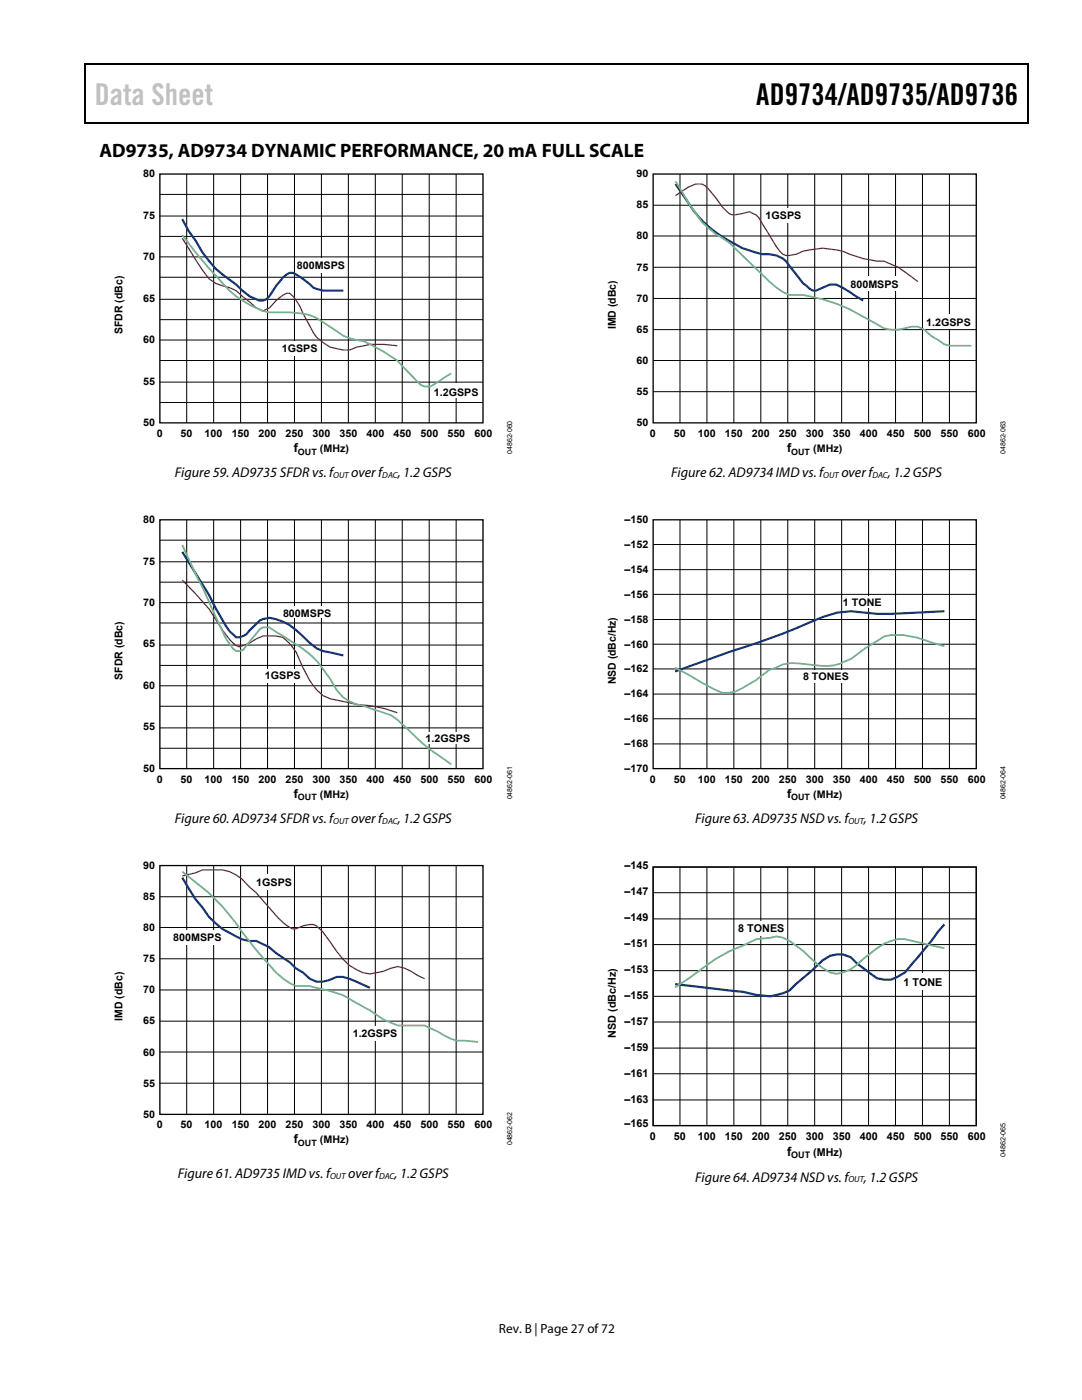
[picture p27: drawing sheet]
<svg xmlns="http://www.w3.org/2000/svg" width="216mm" height="279mm" viewBox="0 0 216 279" stroke-linecap="round" stroke-linejoin="round" font-family="sans-serif">
<defs><g id="words">
<text font-size="6" fill="#c0c0c0" x="18.9" y="21">Data Sheet</text>
<text font-size="6" x="150.9" y="21">AD9734/AD9735/AD9736</text>
<text font-size="3.9" x="19.8" y="31.3">AD9735, AD9734 DYNAMIC PERFORMANCE, 20 mA FULL SCALE</text>
<g font-size="2.8">
<text x="34.9" y="95.3">Figure 59. AD9735 SFDR vs. f</text>
<text x="70.1" y="95.3">over f</text>
<text x="79.4" y="95.3">, 1.2 GSPS</text>
<text x="133.9" y="95.3">Figure 62. AD9734 IMD vs. f</text>
<text x="167.9" y="95.3">over f</text>
<text x="177.2" y="95.3">, 1.2 GSPS</text>
<text x="34.9" y="164.3">Figure 60. AD9734 SFDR vs. f</text>
<text x="70.1" y="164.3">over f</text>
<text x="79.4" y="164.3">, 1.2 GSPS</text>
<text x="138.7" y="164.3">Figure 63. AD9735 NSD vs. f</text>
<text x="172.4" y="164.3">, 1.2 GSPS</text>
<text x="35.5" y="235.1">Figure 61. AD9735 IMD vs. f</text>
<text x="69.5" y="235.1">over f</text>
<text x="78.7" y="235.1">, 1.2 GSPS</text>
<text x="138.7" y="235.8">Figure 64. AD9734 NSD vs. f</text>
<text x="172.4" y="235.8">, 1.2 GSPS</text>
</g>
<text font-size="2.6" x="99.5" y="266">Rev. B | Page 27 of 72</text>
<text font-size="2.5" x="157.1" y="230.7">f</text>
<g font-size="2.4">
<text x="58.6" y="90.2">f</text>
<text x="157.1" y="90.2">f</text>
<text x="58.6" y="159.2">f</text>
<text x="157.1" y="159.2">f</text>
<text x="58.6" y="228.2">f</text>
</g>
<g font-size="2.2">
<text x="124.6" y="173.5">–145</text>
<text x="124.6" y="178.7">–147</text>
<text x="124.6" y="183.8">–149</text>
<text x="124.6" y="189">–151</text>
<text x="147.3" y="186.1">8 TONES</text>
<text x="124.6" y="194.2">–153</text>
<text x="180.3" y="196.8">1 TONE</text>
<text x="124.6" y="199.3">–155</text>
<text x="124.6" y="204.5">–157</text>
<text x="124.6" y="209.7">–159</text>
<text x="124.6" y="214.8">–161</text>
<text x="124.6" y="220">–163</text>
<text x="124.6" y="224.8">–165</text>
<text x="129.7" y="227.5">0</text>
<text x="134.5" y="227.5">50</text>
<text x="139.3" y="227.5">100</text>
<text x="144.6" y="227.5">150</text>
<text x="150" y="227.5">200</text>
<text x="155.4" y="227.5">250</text>
<text x="160.8" y="227.5">300</text>
<text x="166.2" y="227.5">350</text>
<text x="171.5" y="227.5">400</text>
<text x="176.9" y="227.5">450</text>
<text x="182.3" y="227.5">500</text>
<text x="187.7" y="227.5">550</text>
<text x="193.1" y="227.5">600</text>
<text x="162.3" y="230.7">(MHz)</text>
</g>
<g font-size="2.1">
<text x="28.6" y="35.4">80</text>
<text x="127" y="35.4">90</text>
<text x="127" y="41.6">85</text>
<text x="28.6" y="43.7">75</text>
<text x="127" y="47.8">80</text>
<text x="152.8" y="43.7">1GSPS</text>
<text x="28.6" y="51.9">70</text>
<text x="59.2" y="53.7">800MSPS</text>
<text x="127" y="54">75</text>
<text x="169.7" y="57.5">800MSPS</text>
<text x="28.6" y="60.2">65</text>
<text x="122.9" y="65.7" transform="rotate(-90 122.9 65.7)">IMD (dBc)</text>
<text x="127" y="60.2">70</text>
<text x="184.8" y="65">1.2GSPS</text>
<text x="24.4" y="66.6" transform="rotate(-90 24.4 66.6)">SFDR (dBc)</text>
<text x="28.6" y="68.5">60</text>
<text x="56.2" y="70.2">1GSPS</text>
<text x="127" y="66.4">65</text>
<text x="28.6" y="76.8">55</text>
<text x="127" y="72.6">60</text>
<text x="86.6" y="79">1.2GSPS</text>
<text x="127" y="78.8">55</text>
<text x="28.6" y="85">50</text>
<text x="31.3" y="87.2">0</text>
<text x="36" y="87.2">50</text>
<text x="40.8" y="87.2">100</text>
<text x="46.2" y="87.2">150</text>
<text x="51.6" y="87.2">200</text>
<text x="57" y="87.2">250</text>
<text x="62.4" y="87.2">300</text>
<text x="67.7" y="87.2">350</text>
<text x="73.1" y="87.2">400</text>
<text x="78.5" y="87.2">450</text>
<text x="83.9" y="87.2">500</text>
<text x="89.3" y="87.2">550</text>
<text x="94.7" y="87.2">600</text>
<text x="127" y="85.1">50</text>
<text x="129.7" y="87.2">0</text>
<text x="134.5" y="87.2">50</text>
<text x="139.3" y="87.2">100</text>
<text x="144.7" y="87.2">150</text>
<text x="150" y="87.2">200</text>
<text x="155.4" y="87.2">250</text>
<text x="160.8" y="87.2">300</text>
<text x="166.2" y="87.2">350</text>
<text x="171.6" y="87.2">400</text>
<text x="176.9" y="87.2">450</text>
<text x="182.3" y="87.2">500</text>
<text x="187.7" y="87.2">550</text>
<text x="193.1" y="87.2">600</text>
<text x="63.8" y="90.2">(MHz)</text>
<text x="162.3" y="90.2">(MHz)</text>
<text x="28.6" y="104.4">80</text>
<text x="124.6" y="104.4">–150</text>
<text x="28.6" y="112.7">75</text>
<text x="124.6" y="109.4">–152</text>
<text x="124.6" y="114.3">–154</text>
<text x="124.6" y="119.3">–156</text>
<text x="28.6" y="120.9">70</text>
<text x="56.5" y="123.1">800MSPS</text>
<text x="124.6" y="124.3">–158</text>
<text x="168.2" y="120.9">1 TONE</text>
<text x="28.6" y="129.2">65</text>
<text x="124.6" y="129.2">–160</text>
<text x="24.4" y="135.6" transform="rotate(-90 24.4 135.6)">SFDR (dBc)</text>
<text x="28.6" y="137.5">60</text>
<text x="52.9" y="135.6">1GSPS</text>
<text x="122.9" y="136.5" transform="rotate(-90 122.9 136.5)">NSD (dBc/Hz)</text>
<text x="124.6" y="134.2">–162</text>
<text x="160.2" y="135.8">8 TONES</text>
<text x="124.6" y="139.2">–164</text>
<text x="28.6" y="145.8">55</text>
<text x="84.9" y="148.1">1.2GSPS</text>
<text x="124.6" y="144.1">–166</text>
<text x="124.6" y="149.1">–168</text>
<text x="28.6" y="154">50</text>
<text x="124.6" y="154.1">–170</text>
<text x="31.3" y="156.2">0</text>
<text x="36" y="156.2">50</text>
<text x="40.8" y="156.2">100</text>
<text x="46.2" y="156.2">150</text>
<text x="51.6" y="156.2">200</text>
<text x="57" y="156.2">250</text>
<text x="62.4" y="156.2">300</text>
<text x="63.8" y="159.2">(MHz)</text>
<text x="67.7" y="156.2">350</text>
<text x="73.1" y="156.2">400</text>
<text x="78.5" y="156.2">450</text>
<text x="83.9" y="156.2">500</text>
<text x="89.3" y="156.2">550</text>
<text x="94.7" y="156.2">600</text>
<text x="129.7" y="156.2">0</text>
<text x="134.5" y="156.2">50</text>
<text x="139.3" y="156.2">100</text>
<text x="144.7" y="156.2">150</text>
<text x="150" y="156.2">200</text>
<text x="155.4" y="156.2">250</text>
<text x="160.8" y="156.2">300</text>
<text x="162.3" y="159.2">(MHz)</text>
<text x="166.2" y="156.2">350</text>
<text x="171.5" y="156.2">400</text>
<text x="176.9" y="156.2">450</text>
<text x="182.3" y="156.2">500</text>
<text x="187.7" y="156.2">550</text>
<text x="193.1" y="156.2">600</text>
<text x="28.6" y="173.4">90</text>
<text x="28.6" y="179.6">85</text>
<text x="51.1" y="176.9">1GSPS</text>
<text x="28.6" y="185.8">80</text>
<text x="34.6" y="187.8">800MSPS</text>
<text x="28.6" y="192">75</text>
<text x="24.4" y="203.7" transform="rotate(-90 24.4 203.7)">IMD (dBc)</text>
<text x="28.6" y="198.2">70</text>
<text x="28.6" y="204.4">65</text>
<text x="70.4" y="207">1.2GSPS</text>
<text x="122.9" y="207.1" transform="rotate(-90 122.9 207.1)">NSD (dBc/Hz)</text>
<text x="28.6" y="210.7">60</text>
<text x="28.6" y="216.9">55</text>
<text x="28.6" y="223.1">50</text>
<text x="31.3" y="225.2">0</text>
<text x="36" y="225.2">50</text>
<text x="40.8" y="225.2">100</text>
<text x="46.2" y="225.2">150</text>
<text x="51.6" y="225.2">200</text>
<text x="57" y="225.2">250</text>
<text x="62.4" y="225.2">300</text>
<text x="67.7" y="225.2">350</text>
<text x="73.1" y="225.2">400</text>
<text x="78.5" y="225.2">450</text>
<text x="83.9" y="225.2">500</text>
<text x="89.3" y="225.2">550</text>
<text x="94.7" y="225.2">600</text>
<text x="63.8" y="228.2">(MHz)</text>
</g>
<g font-size="1.8">
<text x="66.5" y="95.5">OUT</text>
<text x="76.3" y="95.5">DAC</text>
<text x="164.3" y="95.5">OUT</text>
<text x="174.1" y="95.5">DAC</text>
<text x="66.5" y="164.5">OUT</text>
<text x="76.3" y="164.5">DAC</text>
<text x="169.3" y="164.5">OUT</text>
<text x="157.9" y="231.2">OUT</text>
<text x="65.8" y="235.3">OUT</text>
<text x="75.6" y="235.3">DAC</text>
<text x="169.3" y="236">OUT</text>
</g>
<g font-size="1.7">
<text x="59.5" y="90.7">OUT</text>
<text x="157.9" y="90.7">OUT</text>
<text x="59.5" y="159.7">OUT</text>
<text x="157.9" y="159.7">OUT</text>
<text x="59.5" y="228.7">OUT</text>
</g>
<g font-size="1.4">
<text x="102.2" y="90.5" transform="rotate(-90 102.2 90.5)">04862-060</text>
<text x="200.6" y="90.5" transform="rotate(-90 200.6 90.5)">04862-063</text>
<text x="102.2" y="159.5" transform="rotate(-90 102.2 159.5)">04862-061</text>
<text x="200.6" y="159.5" transform="rotate(-90 200.6 159.5)">04862-064</text>
<text x="102.2" y="228.5" transform="rotate(-90 102.2 228.5)">04862-062</text>
<text x="200.6" y="231" transform="rotate(-90 200.6 231)">04862-065</text>
</g>
</g></defs>
<path d="M16.9 12.7h.2v1h-.2zM205.1 12.7h.2v1h-.2zM205.1 12.7h.2v.3h-.2zM82.3 24.4h.2v.3h-.2zM205.1 24.4h.2v.3h-.2z" fill="#000"/>
<path d="M16.9 12.8h188.2M17 13.7v11M205.2 13.7v11M205.1 24.5h-188.2" fill="none" stroke="#000" stroke-width=".25"/>
<g fill="none" stroke="#000" stroke-width=".2">
<path d="M31.9 38.8h64.5M37.3 34.7v49.7M42.6 34.7v49.7M48 34.7v49.7M53.4 34.7v49.7M58.8 34.7v49.7M64.1 34.7v49.7M69.5 34.7v49.7M74.9 34.7v49.7M80.3 34.7v49.7M85.6 34.7v49.7M91 34.7v49.7"/>
<path d="M31.9 55.3h64.5M31.9 47.2h64.5M31.9 59.7h64.5M31.9 51.3h64.5M31.9 43.1h64.5M31.9 71.9h64.5M31.9 63.8h64.5M31.9 76.3h64.5M31.9 67.9h64.5M31.9 80.3h64.5"/>
</g>
<path d="M31.9 34.7h64.5v49.7h-64.5z" fill="none" stroke="#000" stroke-width=".26"/>
<g fill="#fff">
<path d="M89.1 76.6h3.7v2.9h-3.7z"/>
<path d="M57.1 68.1h3.8v2.9h-3.8z"/>
<path d="M61.3 51.6h4.8v2.9h-4.8z"/>
</g>
<path d="M36.4 43.7l1.2 2.4 1.5 1.9a22.3 22.3 0 0 0 8 8.8 9.2 9.2 0 0 0 4.7 3.2h.7l.6-.3 .6-.6 1.4-2.1 1.4-1.7a1.77 1.77 0 0 1 2.6-.5l1.4 .9 2 1.7 .6 .3 1.4 .3h4" fill="none" stroke="#17357c" stroke-width=".44"/>
<path d="M36.4 47.5l4 6.4 1.3 1.8 1.3 .8 2.8 .9 1.3 .6 4 3.5 1.4 .6 1.2-.6a10.3 10.3 0 0 1 3.5-3h.6a9.5 9.5 0 0 1 2.7 4.1l1.4 2.6a7.9 7.9 0 0 0 7.9 4.7 16.8 16.8 0 0 1 9.5-.9" fill="none" stroke="#b10e40" stroke-width=".26"/>
<path d="M36.4 46.9a113.2 113.2 0 0 0 9.4 11.1 17.8 17.8 0 0 0 7.9 4.3h4.1a10.2 10.2 0 0 1 6.7 2l2.8 1.8a10.1 10.1 0 0 0 5.3 2l4 2.1 2.7 1.7 4.7 5 .6 .2h1.3l4.1-2.6" fill="none" stroke="#71b38d" stroke-width=".35"/>
<g fill="none" stroke="#000" stroke-width=".2">
<path d="M31.9 116.2h64.5M31.9 107.8h64.5M31.9 112.1h64.5M37.3 103.7v49.7M42.6 103.7v49.7M48 103.7v49.7M53.4 103.7v49.7M58.8 103.7v49.7M64.1 103.7v49.7M69.5 103.7v49.7M74.9 103.7v49.7M80.3 103.7v49.7"/>
<path d="M85.6 103.7v49.7M91 103.7v49.7M31.9 132.8h64.5M31.9 124.3h64.5M31.9 136.9h64.5M31.9 128.7h64.5M31.9 120.3h64.5M31.9 149.3h64.5M31.9 140.9h64.5M31.9 145.3h64.5"/>
</g>
<path d="M31.9 103.7h64.5v49.7h-64.5z" fill="none" stroke="#000" stroke-width=".26"/>
<g fill="#fff">
<path d="M84.6 146h8.6v2.4h-8.6z"/>
<path d="M52.1 133.6h7.7v2.7h-7.7z"/>
<path d="M56.7 121h9.6v2.4h-9.6z"/>
</g>
<path d="M36.4 110.1l5.3 8.7a53.4 53.4 0 0 0 4.2 7.2l1.2 1.2a2.93 2.93 0 0 0 2.7-1.4l1.4-1.4a3.4 3.4 0 0 1 3.8-.9 10.7 10.7 0 0 1 5.4 3.4l1.4 1.4 1.4 1.1 1.3 .5 4 .9" fill="none" stroke="#17357c" stroke-width=".44"/>
<path d="M36.4 115.8l5.3 5.8a35 35 0 0 0 4.8 6.7l1.3 .8 2-.8a7 7 0 0 1 6.6-1.1 11.8 11.8 0 0 1 4 5.9 14.1 14.1 0 0 0 4.1 5.8l1.4 .6 5.3 1.1 2.7 .2 2.7 .6 2.7 .8" fill="none" stroke="#b10e40" stroke-width=".26"/>
<path d="M36.4 108.8l8 17.2a10.9 10.9 0 0 0 2.7 3.9h.7l.8-.2 3.3-4.2 .6-.3h1.2l2.7 1.7a29.2 29.2 0 0 1 6.8 5l2.7 3.7a7.9 7.9 0 0 0 6.6 5.2l4.1 1.4a9.7 9.7 0 0 1 4.2 2.9 40 40 0 0 0 6.5 5.5l2.7 1.9" fill="none" stroke="#71b38d" stroke-width=".35"/>
<g fill="none" stroke="#000" stroke-width=".2">
<path d="M31.9 179h64.5M37.3 172.7v49.7M42.6 172.7v49.7M48 172.7v49.7M53.4 172.7v49.7M58.8 172.7v49.7M64.1 172.7v49.7M69.5 172.7v49.7M74.9 172.7v49.7M80.3 172.7v49.7M85.6 172.7v49.7M91 172.7v49.7"/>
<path d="M31.9 191.3h64.5M31.9 197.6h64.5M31.9 185.1h64.5M31.9 216.2h64.5M31.9 203.8h64.5M31.9 210h64.5"/>
</g>
<path d="M31.9 172.7h64.5v49.7h-64.5z" fill="none" stroke="#000" stroke-width=".26"/>
<g fill="#fff">
<path d="M72.6 204.7h4.3v2.9h-4.3z"/>
<path d="M35.1 185.5h8.4v3h-8.4z"/>
<path d="M51.4 174.6h5.5v3h-5.5z"/>
</g>
<path d="M36.4 175.2l2.6 4.2 1.4 1.7a14.6 14.6 0 0 0 9.3 6.7h1.4l2.6 1.2 1.4 1.2 2.7 1.8 1.2 1.3 1.5 .8a4.1 4.1 0 0 0 5.2 1.5l1.5-.6h1.2l1.3 .3 4.1 1.8" fill="none" stroke="#17357c" stroke-width=".44"/>
<path d="M36.4 174.8l2.6-.6 1.4-.6h3.9a8.3 8.3 0 0 1 5.4 3.4l1.4 1.2 1.3 1.5a30.7 30.7 0 0 0 5.2 5.3l.8 .4h.6a4.4 4.4 0 0 1 4.1-.6l1.3 1.2 2.8 3.9a9.4 9.4 0 0 0 6.6 4.5l2.7-.6 1.4-.5 1.5-.4 1.4 .4 3.9 2" fill="none" stroke="#b10e40" stroke-width=".26"/>
<path d="M36.4 173.9l2.6 2.1a38.1 38.1 0 0 1 9.3 10 92.5 92.5 0 0 0 6.8 8.1l2.7 2.1 1.2 .6h2.8l3.9 .9 2.7 .9 5.4 3 2.7 1.9 2.9 1.2h5.3l2.6 1.2a7.7 7.7 0 0 0 5.4 1.8l2.7 .2" fill="none" stroke="#71b38d" stroke-width=".35"/>
<g fill="none" stroke="#000" stroke-width=".2">
<path d="M135.7 34.7v49.7M141.1 34.7v49.7M146.4 34.7v49.7M151.8 34.7v49.7M157.2 34.7v49.7M162.6 34.7v49.7M167.9 34.7v49.7M173.3 34.7v49.7M178.7 34.7v49.7M184.1 34.7v49.7M189.4 34.7v49.7M130.3 53.3h64.5"/>
<path d="M130.3 41h64.5M130.3 59.6h64.5M130.3 47.1h64.5M130.3 78.2h64.5M130.3 65.8h64.5M130.3 71.9h64.5"/>
</g>
<path d="M130.3 34.7h64.5v49.7h-64.5z" fill="none" stroke="#000" stroke-width=".26"/>
<g fill="#fff">
<path d="M187.5 62.8h4.2v2.8h-4.2z"/>
<path d="M171.4 55.2h8.5v2.9h-8.5z"/>
<path d="M155.3 41.5h3.8v2.9h-3.8z"/>
</g>
<path d="M134.8 36.7l2.6 3.8a21.1 21.1 0 0 0 8.1 7.5l2.7 1.5 3.9 1.2a5.3 5.3 0 0 1 5.4 2.3l2.7 3.5 1.4 1.2 .6 .3h.6l2.8-1.2h1.3l1.2 .6 4.1 2.6" fill="none" stroke="#17357c" stroke-width=".44"/>
<path d="M134.8 39.1l2.6-1.8 1.4-.6h1.3l.6 .4 .6 .6 2.9 3.7 1.3 1.2 .6 .3h.6l2.9-.7 1.2 .7 .7 .6 3.4 5.8 1.3 1.4a4.2 4.2 0 0 0 4-.6 12.9 12.9 0 0 1 9.4 .6l2.6 .9 2.7 .5h1.5l2.8 1.2 4 2.9" fill="none" stroke="#b10e40" stroke-width=".26"/>
<path d="M134.8 36.2a65.7 65.7 0 0 0 5.3 8.1l2.7 2.4 2.7 1.7 8 7.8 1.4 1.2 1.3 .9 1.3 .6h2.7a33.9 33.9 0 0 1 12 4.3l2.7 1.5a6.2 6.2 0 0 0 5.6 .8 4.1 4.1 0 0 1 5.3 1.5l2.7 1.7 1.2 .3h4.1" fill="none" stroke="#71b38d" stroke-width=".35"/>
<g fill="none" stroke="#000" stroke-width=".2">
<path d="M130.3 113.7h64.5M130.3 108.7h64.5M130.3 118.6h64.5M135.7 103.7v49.7M141.1 103.7v49.7M146.4 103.7v49.7M151.8 103.7v49.7M157.2 103.7v49.7M162.6 103.7v49.7M167.9 103.7v49.7M173.3 103.7v49.7M178.7 103.7v49.7"/>
<path d="M184.1 103.7v49.7M189.4 103.7v49.7M130.3 138.5h64.5M130.3 128.6h64.5M130.3 133.5h64.5M130.3 123.6h64.5M130.3 148.5h64.5M130.3 143.4h64.5"/>
</g>
<path d="M130.3 103.7h64.5v49.7h-64.5z" fill="none" stroke="#000" stroke-width=".26"/>
<g fill="#fff">
<path d="M160.7 133.8h8.8v2.5h-8.8z"/>
<path d="M170.8 119h3.8v2.2h-3.8z"/>
</g>
<path d="M188.5 122l-5.4 .3a50.4 50.4 0 0 1-13.3-.3l-2.7 .3-2.8 .8-2.8 1.1a129.7 129.7 0 0 1-16 5.9l-10.8 3.9" fill="none" stroke="#17357c" stroke-width=".44"/>
<path d="M188.5 129l-2.8-.9a14.8 14.8 0 0 0-9.2-1.1l-4.1 2.5-2.6 2a11 11 0 0 1-4.3 1.4h-2l-3.1-.4a11.1 11.1 0 0 0-4.3 .1l-2.7 1.2a32.4 32.4 0 0 1-6.7 4.2l-1.2 .3h-1.4l-4-2-5.4-3.1" fill="none" stroke="#71b38d" stroke-width=".35"/>
<g fill="none" stroke="#000" stroke-width=".2">
<path d="M130.3 178.2h64.5M135.7 173v51.6M141.1 173v51.6M146.4 173v51.6M151.8 173v51.6M157.2 173v51.6M162.6 173v51.6M167.9 173v51.6M173.3 173v51.6M178.7 173v51.6M184.1 173v51.6M189.4 173v51.6"/>
<path d="M130.3 198.8h64.5M130.3 183.4h64.5M130.3 193.7h64.5M130.3 188.5h64.5M130.3 219.5h64.5M130.3 209.2h64.5M130.3 214.3h64.5M130.3 204h64.5"/>
</g>
<path d="M130.3 173h64.5v51.6h-64.5z" fill="none" stroke="#000" stroke-width=".27"/>
<g fill="#fff">
<path d="M182.2 194.2h3.6v3.3h-3.6z"/>
<path d="M149.7 183.7h3.8v3h-3.8z"/>
</g>
<path d="M130.3 173h64.5v51.6h-64.5z" fill="none" stroke="#000" stroke-width=".2"/>
<path d="M188.4 184.5l-7.8 9.6-1.6 .9a4.6 4.6 0 0 1-5.2-.6l-2.8-2.1a4.5 4.5 0 0 0-6.8-.7l-6.7 6.1-1.2 .5-2.6 .6-2.8-.2-2.6-.6-13.6-1.6" fill="none" stroke="#17357c" stroke-width=".45"/>
<path d="M188.4 189.2l-5.2-1.2a7.7 7.7 0 0 0-8.2 1.2l-2.8 2.2a8.3 8.3 0 0 1-5.3 3l-1.3-.3a21 21 0 0 1-5.3-4.3l-2.8-2-1.2-.6-1.4-.3-1.2 .3-2.8 .2-5.4 2.4-2.7 1.6-5.3 3.8-2.8 1.8" fill="none" stroke="#71b38d" stroke-width=".36"/>
<use href="#words"/>
</svg>
